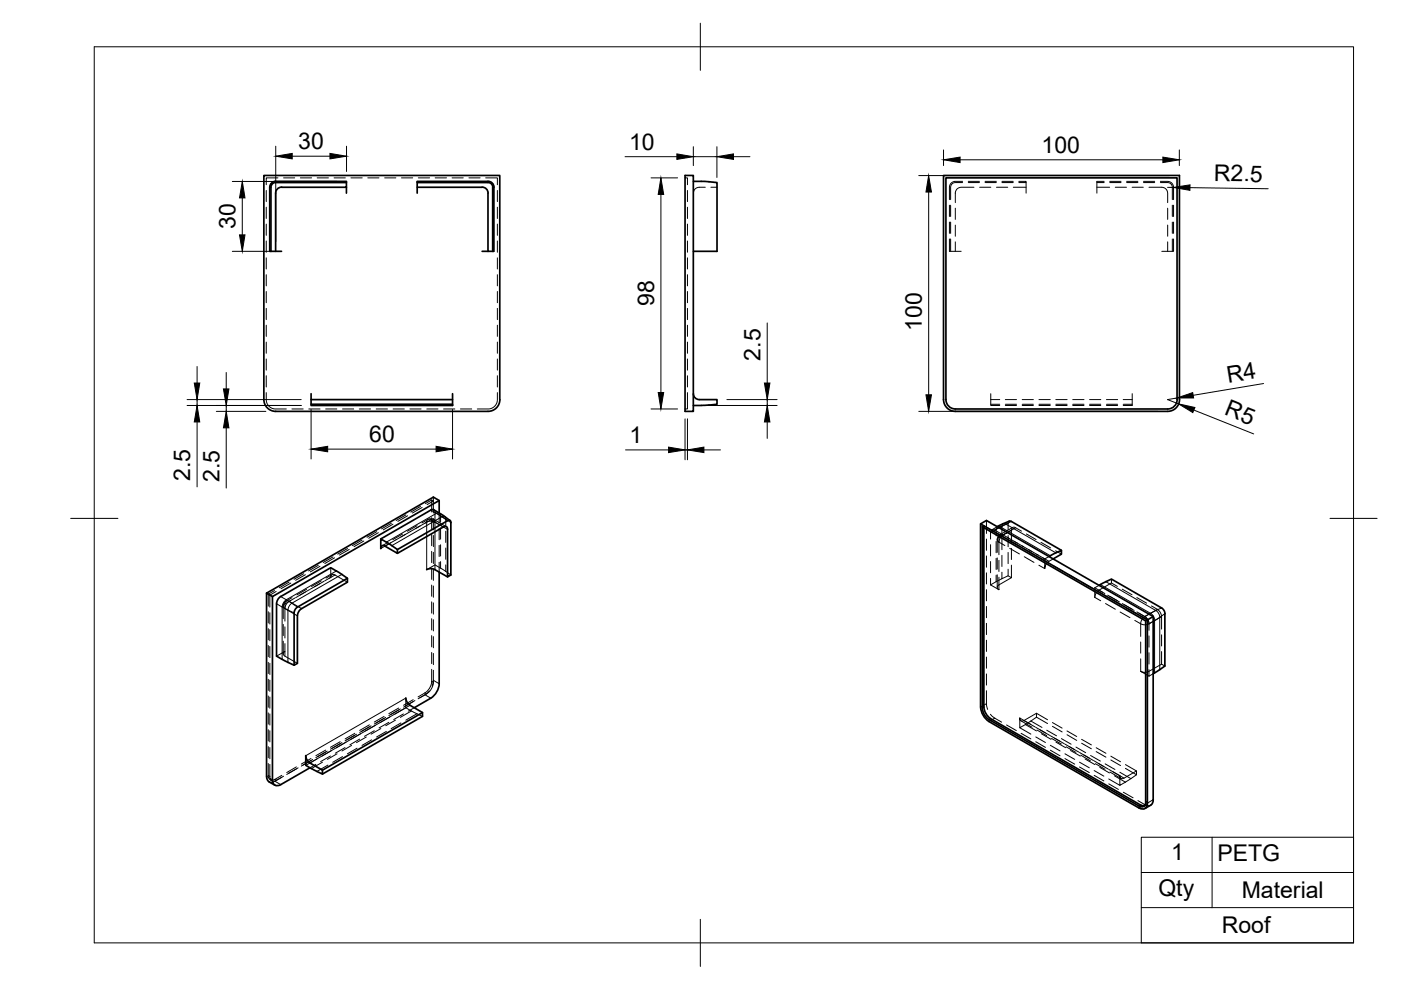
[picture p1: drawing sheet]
<svg xmlns="http://www.w3.org/2000/svg" width="297mm" height="210mm" viewBox="0 0 297 210" stroke-linecap="round" stroke-linejoin="round" font-family="sans-serif">
<defs><g id="words">
<g font-size="4.9">
<text x="63.2" y="31.6">30</text>
<text x="133.4" y="31.8">10</text>
<text x="220.8" y="32.4">100</text>
<text x="257.4" y="38.4" transform="rotate(1 257.4 38.4)">R2.5</text>
<text x="49.9" y="48.6" transform="rotate(-90 49.9 48.6)">30</text>
<text x="138.7" y="64.9" transform="rotate(-90 138.7 64.9)">98</text>
<text x="195.4" y="70.1" transform="rotate(-90 195.4 70.1)">100</text>
<text x="161.2" y="76.5" transform="rotate(-90 161.2 76.5)">2.5</text>
<text x="260.4" y="81.2" transform="rotate(-9 260.4 81.2)">R4</text>
<text x="259.4" y="87.9" transform="rotate(22 259.4 87.9)">R5</text>
<text x="78.3" y="93.8">60</text>
<text x="133.5" y="94">1</text>
<text x="40.3" y="102" transform="rotate(-90 40.3 102)">2.5</text>
<text x="46.5" y="102.2" transform="rotate(-90 46.5 102.2)">2.5</text>
<text x="248.3" y="182.4">1</text>
<text x="258.1" y="182.6">PETG</text>
<text x="245.6" y="190">Qty</text>
<text x="263.3" y="190.4">Material</text>
<text x="259" y="197.9">Roof</text>
</g>
</g></defs>
<!-- layer: Hidden -->
<g fill="none" stroke="#000" stroke-width=".21">
<path d="M58.9 37.7h-2.4v1.5M60.1 37.7h2.4M63.7 37.7h2.4M67.2 37.7h2.4M70.8 37.7h2.4M74.4 37.7h2.4M78 37.7h2.3M81.6 37.7h2.3M85.1 37.7h2.4M88.7 37.7h2.4M92.3 37.7h2.4M95.8 37.7h2.4"/>
<path d="M99.4 37.7h2.4M103 37.7h2.5v1.5M145.2 37.7h.6v1.5M149.5 39.7h-1.2a1.25 1.25 0 0 0-1.3 1.3M150.7 39.7h1.3M204.1 38.5h-1.6a1.25 1.25 0 0 0-1.2 1.2v2.6M204.1 38.7h-1.6a1 1 0 0 0-1 1v2.6M205.3 38.5h2.4M205.3 38.7h2.4M206.5 39.7h-2.7a1.25 1.25 0 0 0-1.3 1.3v2M207.7 39.7h2.4M208.9 38.5h2.3"/>
<path d="M208.9 38.7h2.3M211.3 39.7h2.4M212.4 38.5h2.4M212.4 38.7h2.4M214.8 39.7h2.8M216 38.5h1.6v2.5M216 38.7h1.6M232.6 38.7h1.5M232.6 39.7h2.7M234.1 38.5h-1.5v2.5M235.3 38.5h2.4M235.3 38.7h2.4"/>
<path d="M236.5 39.7h2.3M238.9 38.5h2.4M238.9 38.7h2.4M240 39.7h2.4M242.4 38.5h2.4M242.4 38.7h2.4M243.6 39.7h2.7a1.25 1.25 0 0 1 1.3 1.3v2M246 38.5h1.6a1.25 1.25 0 0 1 1.2 1.2v2.6M246 38.7h1.6a1 1 0 0 1 1 1v2.6M56.5 40.4v2.3M56.5 43.9v2.4M56.5 47.5v2.4"/>
<path d="M56.5 51.1v2.4M56.5 54.7v2.3M56.5 58.2v2.4M105.5 40.4v2.3M105.5 43.9v2.4M105.5 47.5v2.4M105.5 51.1v2.4M105.5 54.7v2.3M105.5 58.2v2.4M145.8 40.4v2.3M145.8 43.9v2.4M145.8 47.5v2.4"/>
<path d="M145.8 51.1v2.4M145.8 54.7v2.3M145.8 58.2v2.4M201.3 43.5v2.4M201.3 47.1v2.4M201.3 50.7v2.6h2.5M201.5 43.5v2.4M201.5 47.1v2.4M201.5 50.7v2.6M202.5 44.1v2.4M202.5 47.7v2.4M202.5 51.3v2"/>
<path d="M247.6 44.1v2.4M247.6 47.7v2.4M247.6 51.3v2M248.6 43.5v2.4M248.6 47.1v2.4M248.6 50.7v2.6M248.8 50.7v2.6h-2.5M248.8 43.5v2.4M248.8 47.1v2.4M56.5 61.8v2.4M56.5 65.4v2.4M56.5 69v2.3"/>
<path d="M56.5 72.5v2.4M56.5 76.1v2.4M56.5 79.7v2.4M105.5 61.8v2.4M105.5 65.4v2.4M105.5 69v2.3M105.5 72.5v2.4M105.5 76.1v2.4M105.5 79.7v2.4M145.8 61.8v2.4M145.8 65.4v2.4M145.8 69v2.3"/>
<path d="M145.8 72.5v2.4M145.8 76.1v2.4M145.8 79.7v2.4M56.5 83.2a3.8 3.8 0 0 0 .2 2.5l.7 .8 .7 .2h2.6M61.9 86.7h2.4M65.5 86.7h2.4M69 86.7h2.4M72.6 86.7h2.4M76.2 86.7h2.4M79.8 86.7h2.3M83.3 86.7h2.4M86.9 86.7h2.4"/>
<path d="M90.5 86.7h2.4M94 86.7h2.4M97.6 86.7h2.4M105.5 83.2a3.8 3.8 0 0 1-.3 2.5l-.7 .8-.7 .2h-2.6M145.8 83.2v3.5h-.6M210.1 83.5v2.5h1.9M210.1 85.7h1.9M210.1 84.7h1.9M213.1 85.7h2.4M213.1 86h2.4M213.1 84.7h2.4M216.7 85.7h2.4"/>
<path d="M216.7 86h2.4M216.7 84.7h2.4M220.3 85.7h2.4M220.3 86h2.4M220.3 84.7h2.4M223.9 85.7h2.4M223.9 86h2.4M223.9 84.7h2.4M227.4 85.7h2.4M227.4 86h2.4M227.4 84.7h2.4M231 85.7h2.4"/>
<path d="M231 86h2.4M231 84.7h2.4M234.6 85.7h2.4M234.6 86h2.4M234.6 84.7h2.4M238.1 85.7h2M238.1 84.7h2M240.1 83.5v2.5h-2M67.5 119.9l-2.1 1.1M70.6 118.1l-2.1 1.2M70.9 118.3l-2 1.2M73.7 116.3l-2.1 1.2"/>
<path d="M74 116.5l-2 1.2M76.8 114.5l-2.1 1.2M77.1 114.7l-2 1.2M79.9 112.7l-2.1 1.2M80.2 112.9l-2 1.2M82.3 115l-1.3 .7M83 110.9l-2.1 1.2M83.3 111.1l-2 1.2M85.3 113.2l-2 1.2M86.1 109.2l-2.1 1.2M86.4 109.4l-2.1 1.1M88.4 111.5l-2 1.1"/>
<path d="M89.2 107.4l-2.1 1.2M89.5 110.9l1.4-.9h.7l3 1.7M89.5 107.6l-2.1 1.2M91.5 106l.4 .2v2.6M91.5 106l-1.3 .8M91.5 106v2.6M91.5 109.7v2.4M91.5 113.3v2.4M91.5 116.9v2.4M91.9 105.4v.8l-1.3 .8M91.9 110v2.3M91.9 113.5v2.4"/>
<path d="M91.9 117.1v2.4M92 108.1l.2 .4v2.2M93.1 108.7v2.2M93.1 112v2.4M93.1 115.6v2.4M93.1 119.2v2.1M208.3 111.7l.3-.2v.4M208.6 111.5l1.3 .7M209.1 110.4v2.7M209.1 114.3v2.4M209.1 117.9v2.4M210 115.5v2.4"/>
<path d="M210 119.1v2.3M211 112.8l2 1.2M211.4 111.7l-1.1 .6M211.4 118.3v2.4M212.6 113.4l-1.7-1a.55 .55 0 0 0-.6-.1 .55 .55 0 0 0-.3 .6v1.4M213.6 114l2.1 1.2M213.7 113.6v2.3M213.7 117.1v2.4M214 110.5l-.3 .3v1.6M214.1 114.6l2 1.2M214.4 119.8v2.7l-.7-.4M214.4 116.3v2.3"/>
<path d="M214.7 111.8l-2.7 1.6-.4 .4-.2 .4v2.9M216.6 112.6l-1.3-.7a.53 .53 0 0 0-.6-.1 .53 .53 0 0 0-.3 .6v2.7M216.7 115.8l2.1 1.1M217.2 116.4l2 1.2M217.6 113.2l2.1 1.2M219.8 117.5l1.7 1M220.3 118.2l2 1.2M220.7 115l2.1 1.2M221.5 118.5v2.1a2 2 0 0 1 .9-1.6l.9-.5M222.4 118l-.9 .5M223.4 120l2 1.2M223.8 116.8l1.2 .7"/>
<path d="M56.9 126v2.5M56.9 129.7v2.4M56.9 133.3v2.4M56.9 136.9v2.3M57.2 126.2v2.5M57.2 129.9v2.4M57.2 133.5v2.4M57.2 137.1v2.3M58.2 125.2l-1.3 .8M58.5 125.4l-1.3 .8-.3-.2M58.6 139.1l1.8-1a.54 .54 0 0 0-.4 .5 .54 .54 0 0 0 .4 .5l2.7 1.5M60 132.4v2.4"/>
<path d="M60 135.9v2.7M61.3 123.4l-2.1 1.2M61.7 123.6l-2.1 1.2M61.9 126.7l-1.4 .9-.4 .5-.1 3.1M64.4 121.6l-2.1 1.2M64.7 121.8l-2 1.2M65 124.9l-2.1 1.2M67.8 120.1l-2 1.2M68.1 123.2l-2.1 1.1M70.1 120.4v2a.54 .54 0 0 1 .3-.5 .54 .54 0 0 1 .6 0l2.7 1.5M70.4 121.8l-1.3 .8M90.5 120.8l1.7-1 3.4 2.1"/>
<path d="M91.5 120.5v2.3M91.5 124.1v2.3M91.5 127.6v2.4M91.5 131.2v2.4M91.5 134.8v2.4M91.5 138.3v2.4M91.9 120.7v2.4M91.9 124.2v2.4M91.9 127.8v2.4M91.9 131.4v2.4M91.9 135v2.3M91.9 138.5v2.4"/>
<path d="M209.1 121.4v2.4M209.1 125v2.4M209.1 128.6v2.4M209.1 132.2v2.3M209.1 135.7v2.4M209.1 139.3v2.4M210 122.6v1.4M211.4 121.9v2.6M213.7 120.7v1.4l-3.7 1.9M214.4 122.5l-2.6 1.5a.54 .54 0 0 0-.4 .5 .54 .54 0 0 0 .4 .5l-1.8-1M226.4 121.8l2.1 1.2M229.6 123.5l2 1.2"/>
<path d="M232.1 124.6l1.7 1M232.6 125.3l2.1 1.2M233 124.1l-.9 .5M234.8 126.2l2.1 1.2M235.6 122.8v.8l-2.6 1.5a1.97 1.97 0 0 0-.9 1.6v-2.1M235.6 123.6l1.3 .7M235.7 127.1l2.1 1.2M237.9 128l2.1 1.2M237.9 124.9l2.1 1.2M238.8 128.9l2.1 1.2M241 126.7l2.1 1.2M241 129.7l1.7 1a1.97 1.97 0 0 1 .9 1.6v1.3"/>
<path d="M241.9 130.7l1.4 .7-.4 .2M243.6 134.8v2.4M243.6 138.4v2.4M244.1 128.5l1.3 .7a1.97 1.97 0 0 1 .9 1.5v2.7M246.3 134.6v2.4M246.3 138.1v2.7M56.9 140.4v2.4M56.9 144v2.4M56.9 147.6v2.4M56.9 151.1v2.4M56.9 154.7v2.4M56.9 158.3v2.4"/>
<path d="M57.2 140.6v2.4M57.2 144.2v2.4M57.2 147.8v2.4M57.2 151.4v2.3M57.2 154.9v2.4M57.2 158.5v2.4M69 159.4l-2 1.2M69 159l-2 1.2M69.4 159.3l-2.1 1.1M70.3 159.1l-2.1 1.2M72.1 157.7l-2 1.1M72.1 157.3l-2 1.1"/>
<path d="M72.5 157.5l-2.1 1.2M73.2 158.5l-2.1 1.2M73.4 157.3l-2.1 1.3M75.2 155.9l-2 1.2M75.2 155.5l-2 1.2M75.6 155.7l-2.1 1.2M76.2 156.7l-2 1.2M76.5 155.6l-2.1 1.2M78.3 153.7l-2 1.2M78.7 153.9l-2.4 1.4M79.4 154.9l-2.1 1.2M79.6 153.8l-2.1 1.2"/>
<path d="M81.4 152.3l-2 1.2M81.4 151.9l-2 1.2M81.8 152.1l-2.1 1.2M82.4 153.2l-2 1.1M82.7 152l-2.1 1.2M84.5 150.5l-2.1 1.2M84.5 150.1l-2.1 1.2M84.9 150.3l-2.1 1.2M85.5 151.4l-2 1.2M86 148v2.1l3.6 1.8M86 150.1l-2.3 1.3M87.6 148.8l-2 1.1"/>
<path d="M87.6 148.4l-2 1.1M87.8 150.1l-1.2 .7M88 148.5l-2.1 1.2M91 146.5a5.8 5.8 0 0 1-2.4 1.7M91.5 141.9v2.6a3.2 3.2 0 0 1-1.4 2.4l-1.5 .9M91.9 142.1v2.6a3.2 3.2 0 0 1-1.4 2.4l-1.5 .8M91.9 144.2l-.3 1.3M209.1 146.4l.1 3.2 .2 .8M209.1 142.9v2.4M210 151.4v.1a6.4 6.4 0 0 0 2.4 1.6M213.4 153.7l2.1 1.2M216.2 154.3l2.4 1.4"/>
<path d="M216.5 152.8l2.3 1.4M216.5 155.5l2.1 1.2M219.6 156.2l2.1 1.2M219.6 157.3l2.1 1.2M219.8 152.1v-.9l-2.7 1.6a.54 .54 0 0 1-.6 0 .54 .54 0 0 1-.3-.6v2.1l3.6-2.2 2.3 1.3M219.8 151.2l2.3 1.4M219.9 154.8l2 1.2M222.7 158l2 1.2M222.7 159.1l2 1.1M222.9 156.6l2.1 1.1M223.1 154l2.1 1.2M223.1 153.2l2.1 1.2"/>
<path d="M225.8 159.8l2.1 1.2M226 158.3l2.1 1.2M226.2 155.8l2.1 1.2M226.2 155l2.1 1.2M229.3 157.6l2.1 1.2M229.3 156.8l2.1 1.1M232.4 159.4l2.1 1.1M232.4 158.5l2.1 1.2M243.6 142v1.4M244.5 142.8l-.9 .6M247 141.2l-.7-.4-2.7 1.5a1.9 1.9 0 0 1-1.7 0l1.7 1.1M56.9 161.9v2.5a.87 .87 0 0 0 .4 .9 .87 .87 0 0 0 1-.1l1.5-.8"/>
<path d="M57.2 162.1v2.5a.87 .87 0 0 0 .4 .9 .87 .87 0 0 0 1-.1l1.5-.8M57.3 165.3l.3 .2M59.8 164.8l-1.8 1h-1M62.8 163l-2 1.2M62.8 162.6l-2 1.2M63.2 162.8l-2.1 1.2M65.9 160.8l-2 1.2M66.3 161l-2.4 1.4M67 162.1l-1.3 .7M67.2 160.9l-2.4 1.4M70.1 160.3l-2.1 1.2M225.8 160.8l2.1 1.2"/>
<path d="M228.9 161.6l2 1.2M228.9 162.6l2 1.2M229.2 160.1l2 1.2M232 163.4l2 1.2M232 164.4l2 1.2M232.2 161.9l2.1 1.2M235.1 165.2l2.3 1.3M235.1 166.2l2 1.2M235.3 163.7l2.4 1.4M235.5 161.1l2.1 1.2M235.5 160.3l2.1 1.2M237.4 164.5a.54 .54 0 0 0 .3 .5 .54 .54 0 0 0 .6 0l2.7-1.5v.8l-3.6 2.2z"/>
<path d="M238.2 168l2 1.2M238.6 162.9l2.4 1.4M238.6 162.1l2.4 1.4M241.3 169.7l1.7 1h1M242.8 170.8l-.3 .2M243.3 169.9l-.3 .7-.3 .3"/>
</g>
<!-- layer: Visible -->
<g fill="none" stroke="#000" stroke-width=".36">
<path d="M55.9 37.2h50.1v47.5a2.51 2.51 0 0 1-2.5 2.5h-45a2.51 2.51 0 0 1-2.6-2.5zM73.4 38.7v1h-13.7a1.26 1.26 0 0 0-1.3 1.2M73.4 39.7v1.3M88.5 38.7h15a.97 .97 0 0 1 1 1v13.6h.2v-13.6a1.22 1.22 0 0 0-1.2-1.3l-15 .1v2.5M88.5 39.7h13.7M102.2 39.7a1.26 1.26 0 0 1 1.3 1.2M145.2 37.2h1.8v50h-1.8zM147 38.5h2.5l2.5 .2v14.6h-5M200 37.2h50.1v47.5a2.51 2.51 0 0 1-2.5 2.5h-45a2.51 2.51 0 0 1-2.6-2.5zM57.4 53.3v-13.6a.97 .97 0 0 1 1-1h15v-.2h-15a1.22 1.22 0 0 0-1.2 1.2v13.6h2.5M58.4 41v12.3M102.2 53.3h1.3"/>
<path d="M103.5 41v12.3h1M66 83.5v2.5h29.9v-.3h-29.9M66 84.7h29.9M95.9 83.5v2.2M147 83.5a1.26 1.26 0 0 0 1.3 1.2h3.7v1l-5 .3M249.6 84.7a2 2 0 0 1-2 2h-45a2 2 0 0 1-2-2v-47h49v47M81.9 114.9l-1.2-.6v2l.3-.6 .6 .1M81.9 115l2.4 1.5v.8l-2.7-1.5M93.1 108.7v-2.6l-35.3 20.4v38.8a1.08 1.08 0 0 0 .5 1.2 1.08 1.08 0 0 0 1.2-.2M93.1 106.1l-1.2-.7-35.4 20.4M94 111.7l-9.7 5.6M94 111.7l.6-.1 .3 .6"/>
<path d="M95.4 110.4l-1.8-1.4-1.6-.9-.4-.1-10.9 6.3M95.6 110.8v11.1l-.7 .4v-10.1M95.6 110.8l-.2-.5-.5 .1-10.6 6.1M207.9 111.1l1.2-.7 35.4 20.3v38.9a1.26 1.26 0 0 1-.5 1.1l-1.3 .7M208.3 111.7l34.6 19.9v38.5a.87 .87 0 0 1-.4 .9 .87 .87 0 0 1-1-.1l-31.8-18.3-1-1.1-.4-1.4zM208.6 111.9v38M211.4 111.7l2.6-1.2h.3l10.7 6.2M222.7 117.8l-.3 .2M223.9 117.2l1.1-.5v.8l-1.7 1M223.9 117.2l-1.2 .6M56.5 125.8v38.8M56.5 125.8l1.3 .7"/>
<path d="M59.8 139.8l1.3 .6M63.1 128.7a1.57 1.57 0 0 0-.7 1.3v11M64 129l-.6 .5-.3 1.1v10l-.7 .4-1.4-.6M71.3 121.1l-1.2-.7-10.6 6.1-.5 .5-.4 1v11.1l1.2 .7M71.3 121.1l2.4 1.5-10.6 6.1M73.7 122.6v.8l-9.8 5.6M90.5 120.8l.7-.2h.7l3 1.7M93.1 121.3v23.6a3.9 3.9 0 0 1-1.8 3.1l-3.5 2.1M233.3 123.9l-.3 .2M234.5 123.3l1.1-.5 10.7 6.1a1.51 1.51 0 0 1 .7 1.2M234.5 123.3l-1.2 .6M243.3 131.4l-35.4-20.3v38.8"/>
<path d="M243.3 131.4v38.9M244.5 130.7l-1.2 .7M247 130.1v11.1l-1.1 .8M86.1 148l.1 .7 .5 .6 2.9 1.8v.8l-21.2 12.2M89.6 151.1l-21.2 12.2M207.9 149.9a3.9 3.9 0 0 0 1.8 3.1l31.8 18.3a1.1 1.1 0 0 0 1.3 .1 1.1 1.1 0 0 0 .5-1.1M208.6 149.9l.4 1.4 1 1M210 152.4l31.9 18.3M244.8 142.7l-.3 .1M245.9 142l-1.1 .7M56.5 164.6a1.26 1.26 0 0 0 .6 1.2l1.2 .7M65.7 162.8l-6.2 3.6"/>
<path d="M67.2 163.6l-2.4-1.3v-2.1l.2 .7 .4 .6 3 1.8v.8l-1.2-.5M241.9 170.7l.8 .1"/>
</g>
<!-- layer: Hidden Narrow -->
<g fill="none" stroke="#000" stroke-width=".21">
<path d="M86 113.3l-4.4 2.5M90.1 110.9l1.2-.7a.53 .53 0 0 1 .7-.1 .53 .53 0 0 1 .2 .6l1.8 1-2.7-1.5a.52 .52 0 0 0-.6-.1 .52 .52 0 0 0-.2 .6 1.9 1.9 0 0 1 1.7 0v2M90.5 113.8v-3.1l-5.5 3.1M92.2 108.7l1.2 .7-.2-.6M93.4 110.7v-1.3l1.1 .7v1.3M93.4 111.9v2.4M93.4 115.5v2.4M93.4 119.1v1.4M94.3 109.6l.2 .5 1.1 .7M94.5 112.6v2.4M94.5 116.2v2.4M94.5 119.8v1.4"/>
<path d="M211.2 114.8v2.4M211.2 118.4v2.3M211.5 111.6l-.3 .6-1.2 .7M211.8 111.9l-.9 .5M211.8 118.8v2.4M211.8 114.9l1.2 .8M212.4 113v-1.4l-1.2 .6v1.4M212.4 114.2v2.4M212.4 117.7v2.4M213.7 111l-1.3 .6 .3-.6M213.9 114.1l-1.2-.7-.2 .1a1.99 1.99 0 0 0-.7 1.4 .54 .54 0 0 1-.4-.5 .54 .54 0 0 1 .4-.5v3.7M214.1 116.3l2 1.1"/>
<path d="M214.9 114.7l2.1 1.2M215.3 111.9l-2.6 1.5a.54 .54 0 0 0-.6 0 .54 .54 0 0 0-.3 .5l2.6-1.5M217.2 118l2 1.2M218.1 116.5l2 1.2M220.3 119.8l1.2 .8M221.1 118.3l1.3 .7M60.4 129a2 2 0 0 1 .9-1.5l2.6 1.5M60.4 132.9v2.4M60.4 136.5v2.6M61.3 127.5a.55 .55 0 0 0-.6-.1 .55 .55 0 0 0-.3 .6 .54 .54 0 0 0-.4 .5 .54 .54 0 0 0 .4 .5l2.7 1.6M62.5 126.8l-2.1 1.2v3.7M64.7 125.5l-2 1.2"/>
<path d="M65.6 125l-2 1.2M68.7 123.2l-2.9 1.7M71 121.9l-2.1 1.2M211.2 122v1.3M211.8 122.4v2.6M212.4 121.3v1.4M232.1 126.7l1.3 .7M233 125.1l1.3 .7M234.4 128l2.1 1.2M235.3 126.4l2 1.2M237.5 129.8l2.1 1.2M238.4 128.2l2.1 1.2"/>
<path d="M240.6 131.5l1.3 .8v2.6M241.5 130l1.2 .7a1.94 1.94 0 0 0-.8 1.6 1.9 1.9 0 0 0 1.7 0l2.7-1.6M241.9 136.1v2.4M241.9 139.7v2.6M243.6 130.2l-.9 .5M245.4 129.2l-2.7 1.5a1.88 1.88 0 0 1 .9 1.6l.9-.5M71.5 159.8l-2.1 1.2M74.5 158l-2 1.2M75.7 158.6l-2 1.2M77.7 156.3l-2.1 1.2M78.8 156.9l-2 1.1M80.8 154.5l-2.1 1.2"/>
<path d="M81.9 155.1l-2.1 1.2M83.8 152.7l-2 1.2M85 153.3l-2.1 1.2M87.2 150.7l-2.3 1.4M88.4 151.3l-2.4 1.4M90.1 146.9l.4 .2M90.1 147.3l1.2 .7M91.5 144.5l.4 .2M91.9 144.2l1.2 .8M209.1 149.2l-1.2 .7M210.9 152.3l-1.2 .7M216.2 152.2l2.4 1.4"/>
<path d="M217.1 152.8l2.4 1.3M217.4 153.6l2.4 1.4M218.6 152.9l2.3 1.3M219.6 154.2l2.1 1.2M220.5 154.7l2 1.2M220.8 155.6l2 1.2M221.9 154.8l2.1 1.2M222.7 156l2.9 1.7M223.9 157.3l2 1.2M225 156.6l2.1 1.2M225.8 157.8l2.1 1.2M226.7 158.3l2 1.2"/>
<path d="M227 159.1l2 1.2M228.1 158.4l2.1 1.2M228.9 159.5l2 1.2M56.9 164.4l.3 .2M58.3 165.2l.3 .2M58.3 165.6l1.2 .8M68.4 161.6l-2.4 1.4M69.5 162.2l-2.3 1.4M72.6 160.4l-2.1 1.2M229.8 160.1l2 1.2M230.1 160.9l2 1.2M231.2 160.2l2.1 1.2"/>
<path d="M232 161.3l2 1.2M232.9 161.9l2 1.1M233.2 162.7l2 1.2M234.3 162l2.1 1.1M235.1 163.1l2.3 1.4M236 163.6l2.3 1.4M236.3 164.5l2.3 1.3M237.4 163.7l2.4 1.4M242.7 170.6l-1.2 .7M243.3 169.9l-.4 .2"/>
</g>
<!-- layer: Visible Narrow -->
<g fill="none" stroke="#000" stroke-width=".21">
<path d="M81.6 115.8l-.9 .5M90.5 113.8v7M91.3 108.2l1.2 .6M92.2 112.7v8.1M92.5 108.8l-10.6 6.1M92.5 108.8l.6 .4a.69 .69 0 0 0 1 .2l.2 .1M93.2 108.8h-.7M94 111.7l.9 .5M94.9 110.4l-1.2-.8-10.6 6.1M211.5 111.6l.6 .1M211.8 111.9l.3-.2 10.6 6.1M212.7 111l.6 .1"/>
<path d="M213.3 111.1l10.6 6.1M213.3 111.1l-1.2 .6M214.4 110.6l-1.1 .5M58.6 128l1.2 .7M59.5 126.5l1.2 .7M59.8 128.7v11.1M59.8 128.7l1.3 .6M60.7 127.2l1.2 .7M60.7 127.2l-.5 .5-.4 1M61 129.3v11.1M61 129.3l1.4 .7M61.9 127.9l1.2 .8"/>
<path d="M61.9 127.9l-.7 .8-.1 .6M71.3 121.1l-10.6 6.1M72.5 121.8l-10.6 6.1M233.3 123.9l10.6 6.1M234.5 123.3l10.6 6.1 1.2-.5M243.9 130l-.3 .2M243.9 130l.6 .5 .3 1.1 1.1-.7M243.9 130l1.2-.6 .6 .8 .2 .7M244.5 131.8l.3-.2v11.1M245.9 130.9v11.1M247 130.1l-1.1 .8M86 148l-21.2 12.2"/>
<path d="M86.9 149.5l-21.2 12.3M208.6 149.9l-.3 .2M210 152.4l-.3 .2M56.5 164.6l1.3 .7M241.9 170.7l-.4 .2M244.5 169.6l-1.2 .7"/>
</g>
<!-- layer: BORDER -->
<path d="M20 9.9h267v190h-267zM148.5 4.9v10M15 109.9h10M282 109.9h10M148.5 194.9v10" fill="none" stroke="#000" stroke-width=".21"/>
<!-- layer: Parts Lists -->
<path d="M242 177.5h45v22.4h-45zM257 177.5v14.9M242 192.4h45M242 185h45" fill="none" stroke="#000" stroke-width=".21"/>
<!-- layer: FD_Dimensions -->
<g fill="none" stroke="#000" stroke-width=".21">
<path d="M49.3 38.5h22.1M58.5 31v20.2M62 33.1h8M73.5 31v5.4M132.5 33.2h11M138 37.7h5.7M147 31.1v4M147 33.2h5M152 31.1v6.5M155.5 33.2h3.5M194.8 37.2h53.1M200 31.8v3.3"/>
<path d="M203.6 33.9h42.9M247.5 39.7h1.3M250 31.8v3.3M252.3 39.8l16.6 .2M49.3 53.3h8.3M51.4 42v7.8M140.1 41.2v42M196.9 40.7v43M41.8 77.7v3.5M48 79v3.5M162.7 68.5v12.7M39.7 84.7h24.2"/>
<path d="M39.7 86h24.2M41.8 84.7v1.3M41.8 89.5v13.7M45.9 87.2h10.5M48 86v1.2M48 90.7v12.8M66 86.8v10.5M69.5 95.2h23M95.9 86.8v10.5M132.6 95.4h9.2M138 86.7h5.7M145.2 88.8v8.7"/>
<path d="M145.2 95.4h.6M145.8 88.8v8.7M149.1 86h15.7M149.2 95.4h3.6M154.1 84.7h10.7M162.7 84.7v1.3M162.7 89.5v3.5M194.8 87.2h50.6M249.5 84.4l-2 .3 2.4 .9M253.1 86.9l12.7 5.1M267.9 81.3l-14.9 2.5"/>
</g>
<g fill="#000" stroke="#000" stroke-width=".21">
<path d="M58.5 33.1l3.5-.6v1.2zM70 32.5l3.5 .6-3.5 .6zM143.5 32.6l3.5 .6-3.5 .6zM152 33.2l3.5-.6v1.2zM200 33.9l3.6-.6v1.2zM246.5 33.3l3.5 .6-3.5 .6zM248.8 39.7l3.5-.5v1.2zM51.4 38.5l.5 3.5h-1.1zM50.8 49.8h1.1l-.5 3.5zM140.1 37.7l.6 3.5h-1.1zM196.9 37.2l.6 3.5h-1.2zM41.2 81.2h1.2l-.6 3.5z"/>
<path d="M41.8 86l.6 3.5h-1.2zM47.4 82.5h1.1l-.5 3.5zM48 87.2l.5 3.5h-1.1zM66 95.2l3.5-.6v1.2zM92.5 94.6l3.4 .6-3.4 .6zM139.6 83.2h1.1l-.6 3.5zM141.8 94.8l3.4 .6-3.4 .6zM145.8 95.4l3.4-.6v1.2zM162.7 86l.5 3.5h-1.1zM162.1 81.2h1.1l-.5 3.5zM196.3 83.7h1.2l-.6 3.5zM249.5 84.4l3.4-1.2 .2 1.2z"/>
<path d="M249.9 85.6l3.4 .8-.4 1.1z"/>
</g>
<use href="#words"/>
</svg>
